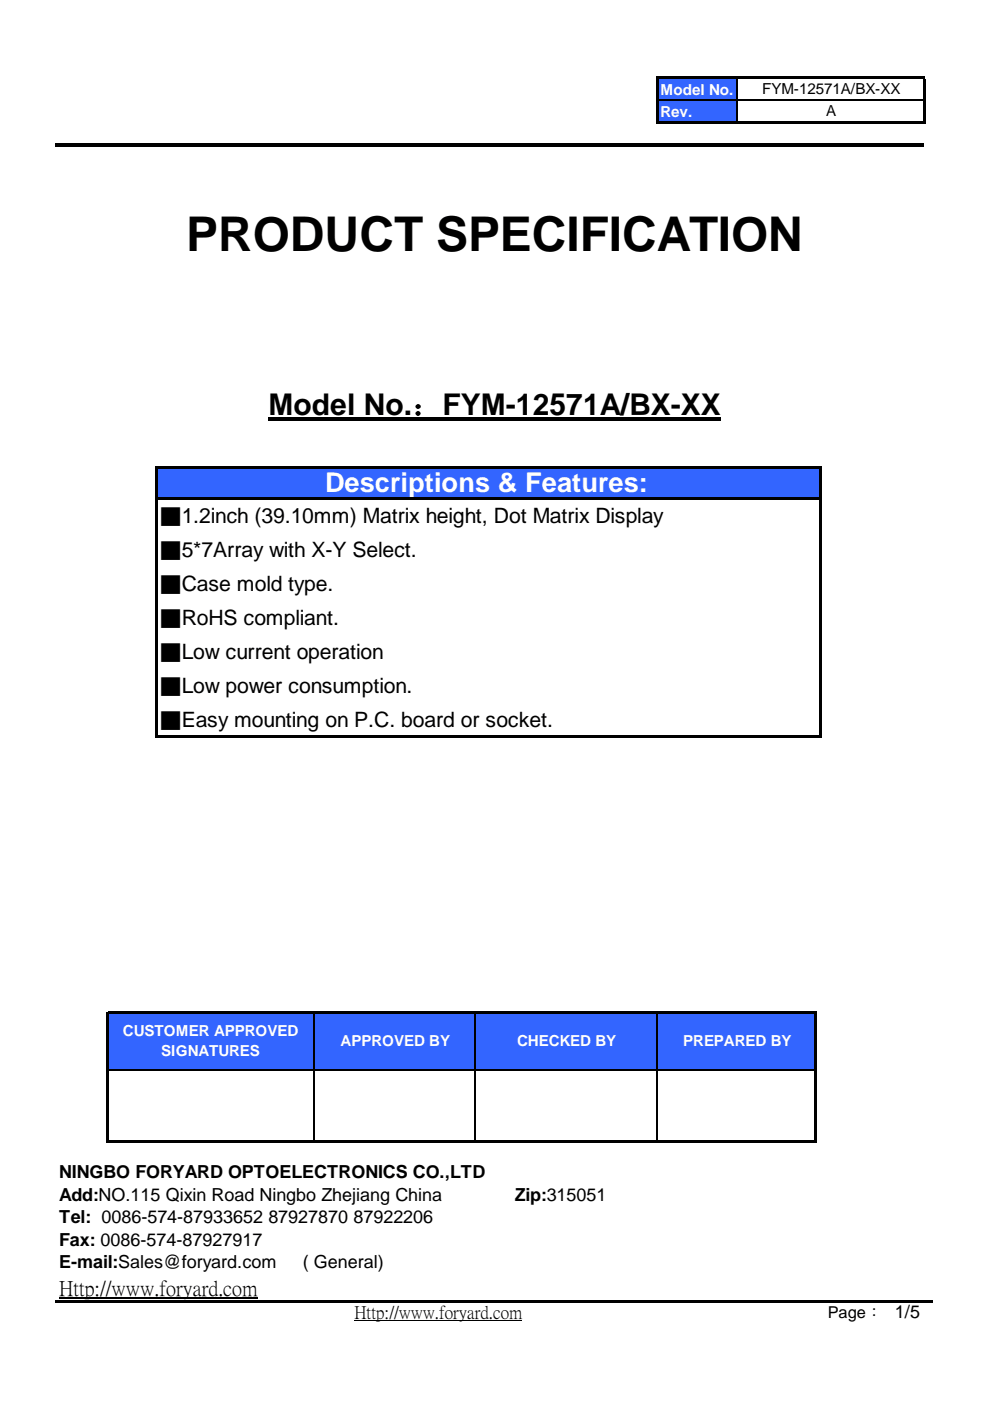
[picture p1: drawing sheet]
<svg xmlns="http://www.w3.org/2000/svg" width="210mm" height="297mm" viewBox="0 0 210 297" stroke-linecap="round" stroke-linejoin="round" font-family="sans-serif">
<defs><g id="words">
<text font-size="10.2" x="39.5" y="53.3">PRODUCT SPECIFICATION</text>
<text font-size="6.3" x="56.9" y="87.9">Model No.：FYM-12571A/BX-XX</text>
<text font-size="5.8" fill="#fff" x="68.9" y="104.4">Descriptions &amp; Features:</text>
<g font-size="4.5">
<text x="34" y="110.9">■1.2inch (39.10mm) Matrix height, Dot Matrix Display</text>
<text x="34" y="118.1">■5*7Array with X-Y Select.</text>
<text x="34" y="125.3">■Case mold type.</text>
<text x="34" y="132.5">■RoHS compliant.</text>
<text x="34" y="139.7">■Low current operation</text>
<text x="34" y="146.9">■Low power consumption.</text>
<text x="34" y="154.1">■Easy mounting on P.C. board or socket.</text>
<text x="12.5" y="274.5">Http://www.foryard.com</text>
</g>
<g font-size="3.8">
<text x="12.5" y="249.8">NINGBO FORYARD OPTOELECTRONICS CO.,LTD</text>
<text x="12.5" y="254.6">Add:NO.115 Qixin Road Ningbo Zhejiang China</text>
<text x="109.1" y="254.6">Zip:315051</text>
<text x="12.5" y="259.3">Tel: 0086-574-87933652 87927870 87922206</text>
<text x="12.5" y="264.1">Fax: 0086-574-87927917</text>
<text x="12.5" y="268.8">E-mail:Sales@foryard.com</text>
<text x="64.2" y="268.8">( General)</text>
<text x="75.2" y="279.4">Http://www.foryard.com</text>
</g>
<text font-size="3.5" x="175.5" y="279.5">Page： 1/5</text>
<g font-size="3.2" fill="#fff">
<text x="140" y="20.1">Model No.</text>
<text x="140" y="24.8">Rev.</text>
<text x="26.1" y="219.7">CUSTOMER APPROVED</text>
<text x="72.2" y="221.8">APPROVED BY</text>
<text x="109.6" y="221.8">CHECKED BY</text>
<text x="144.9" y="221.8">PREPARED BY</text>
<text x="34.2" y="223.9">SIGNATURES</text>
</g>
<g font-size="3.2">
<text x="161.6" y="19.9">FYM-12571A/BX-XX</text>
<text x="175.2" y="24.6">A</text>
</g>
</g></defs>
<g fill="#3365ff">
<path d="M139.4 16.5h17v9.6h-17z"/>
<path d="M33.1 99.1h140.9v6.7h-140.9z"/>
<path d="M22.7 214.7h150.4v12.1h-150.4z"/>
</g>
<path d="M156.3 16.8v8.9M139.6 21.3h56.1M66.7 215v26.7M100.7 215v26.7M139.4 215v26.7M22.9 226.8h149.8M12.5 275.1h42.1" fill="none" stroke="#000" stroke-width=".25"/>
<path d="M75.2 279.9h35.5" fill="none" stroke="#000" stroke-width=".21"/>
<g fill="#000">
<path d="M139.6 16.3h56.6v.5h-56.6zM11.8 30.4h184.2v.8h-184.2zM139.1 16.3h.5v9.9h-.5zM139.6 25.7h56.6v.5h-56.6zM195.7 16.8h.5v9.4h-.5zM33.4 98.9h140.8v.5h-140.8zM56.9 88.6h30.5v.6h-30.5zM87.4 88.6h6.4v.6h-6.4zM93.8 88.6h59v.6h-59zM33.4 105.5h140.8v.5h-140.8zM32.9 98.9h.5v57.5h-.5zM33.4 155.9h140.8v.5h-140.8z"/>
<path d="M173.7 99.4h.5v57h-.5zM22.9 214.5h150.3v.5h-150.3zM22.4 214.5h.5v27.7h-.5zM22.9 241.7h150.3v.5h-150.3zM172.7 215h.5v27.2h-.5zM11.8 275.6h186v.5h-186z"/>
</g>
<use href="#words"/>
</svg>
